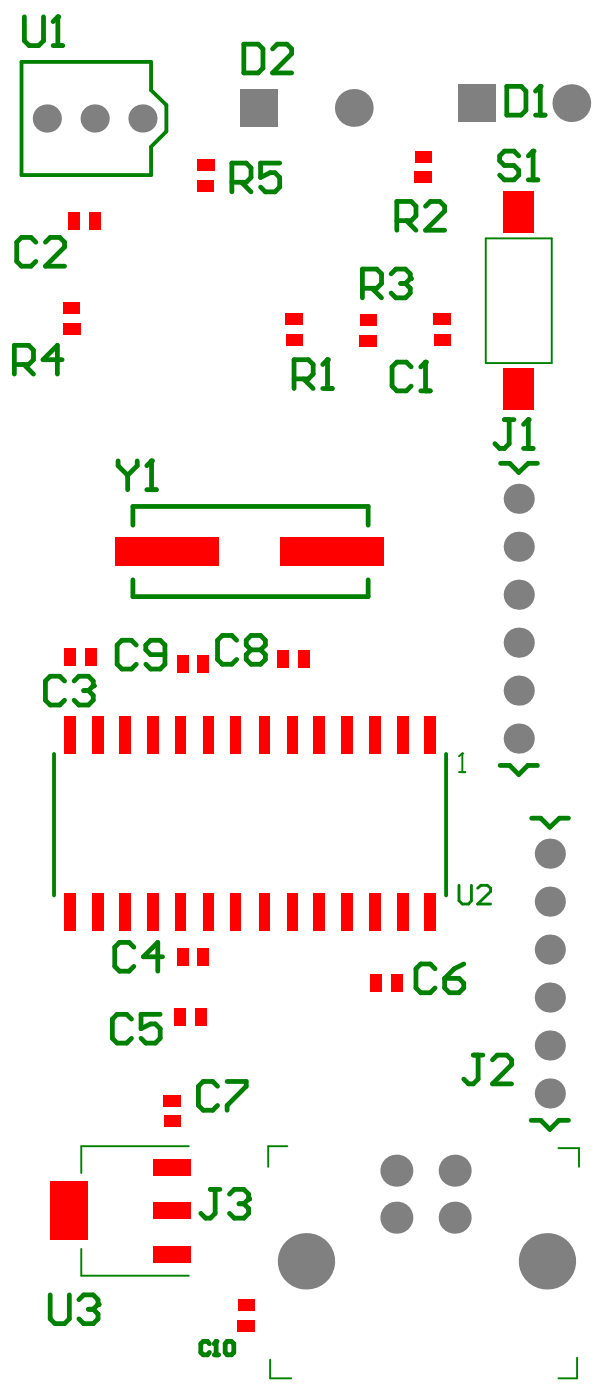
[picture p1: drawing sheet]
<svg xmlns="http://www.w3.org/2000/svg" width="108mm" height="247mm" viewBox="0 0 108 247" stroke-linecap="round" stroke-linejoin="round" font-family="sans-serif">
<path d="M85.7 42h11.6v22h-11.6zM81 136.2h1.1M81.6 132.9v3.3M33.3 202.2h-19v4.7M50.7 202.2h-3.4v3.6M98.5 202.5h3.6v3.3M14.3 220.3v4.7h19M47.6 239.8v3.3h3.8M101.8 239.5v3.6h-3.3" fill="none" stroke="#008000" stroke-width=".34"/>
<path d="M3.8 10.9h22.8v5l2.7 2.6v4.7l-2.7 2.7v5h-22.8zM9.5 133v24.9M78.7 133v24.9" fill="none" stroke="#008000" stroke-width=".67"/>
<path d="M23.4 92.6v-3.3h41.5v3.3M88.3 81.7h1.6l1.6 1.6 1.7-1.6h1.6M23.4 102.3v2.9h41.5v-2.9M88.2 135h1.7l1.6 1.6 1.6-1.6h1.7M93.8 144.3h1.6l1.6 1.6 1.7-1.6h1.6M93.7 197.6h1.7l1.6 1.6 1.6-1.6h1.7" fill="none" stroke="#008000" stroke-width=".84"/>
<circle cx="81.6" cy="132.9" r=".17" fill="#008000"/>
<path d="M81.6 132.9l-.6 .5" fill="none" stroke="#008000" stroke-width=".34"/>
<path d="M11.4 120.1l-.9-.8h-1.6l-.9 .8v3.4l.9 .9h1.6l.9-.9M13.1 120.1l.8-.8h1.7l.8 .8v.9" fill="none" stroke="#008000" stroke-width=".84"/>
<circle cx="16.4" cy="121" r=".42" fill="#008000"/>
<path d="M14.8 121.8h.8M15.6 121.8l.8 .9v.8l-.8 .9h-1.7l-.8-.9M16.4 121l-.8 .8M36.9 237l-.3-.4h-.8l-.4 .4v1.6l.4 .4h.8l.3-.4M37.8 239h.7M38.1 236.6v2.4" fill="none" stroke="#008000" stroke-width=".84"/>
<circle cx="38.1" cy="236.6" r=".42" fill="#008000"/>
<path d="M4.3 3v4.2l.8 .8h1.7l.9-.8v-4.2M9.4 8h1.6M10.2 3v5M6.3 42.7l-.8-.8h-1.7l-.8 .8v3.4l.8 .9h1.7l.8-.9M8 42.7l.9-.8h1.6l.9 .8v.9l-3.4 3.4h3.4M2.5 64.3h2.6l.8-.9v-1.6l-.8-.9h-2.6v5.1M4.2 64.3l1.7 1.7M11 63.4h-3.4l2.5-2.5v5.1M38.1 236.6l-.3 .4M40.1 236.6h.7l.4 .4v1.6l-.4 .4h-.7l-.4-.4v-1.6z" fill="none" stroke="#008000" stroke-width=".84"/>
<circle cx="10.2" cy="3" r=".42" fill="#008000"/>
<path d="M10.2 3l-.8 .8M37.1 209.8h1.7M38 209.8v4.2l-.9 .9h-.8l-.9-.9M40.5 210.6l.8-.8h1.7l.9 .8v.9" fill="none" stroke="#008000" stroke-width=".84"/>
<circle cx="43.9" cy="211.5" r=".42" fill="#008000"/>
<g fill="none" stroke="#008000" stroke-width=".84">
<path d="M40.9 32.2h2.5l.9-.9v-1.7l-.9-.8h-2.5v5M42.6 32.2l1.7 1.6M49.3 28.8h-3.3v2.5l1.6-.8h.9l.8 .8v1.7l-.8 .8h-1.7l-.8-.8M63.9 50.8h2.6l.8-.8v-1.7l-.8-.8h-2.6v5M65.6 50.8l1.7 1.7M69 48.3l.8-.8h1.7l.9 .8v.9M41.7 112.9l-.8-.8h-1.7l-.8 .8v3.4l.8 .9h1.7l.8-.9M44.3 114.6l-.9-.8v-.9l.9-.8h1.7l.8 .8v.9l-.8 .8M44.3 114.6l-.9 .9v.8l.9 .9h1.7l.8-.9v-.8l-.8-.9M44.3 114.6h1.7M38.4 191.6l-.9-.8h-1.7l-.8 .8v3.4l.8 .8h1.7l.9-.8M40.1 190.8h3.3v.8l-3.3 3.4v.8"/>
<path d="M42.2 212.3h.8M43 212.3l.9 .9v.8l-.9 .9h-1.7l-.8-.9M43.9 211.5l-.9 .8"/>
</g>
<circle cx="72.4" cy="49.2" r=".42" fill="#008000"/>
<path d="M70.7 50h.8M71.5 50l.9 .8v.9l-.9 .8h-1.7l-.8-.8M72.4 49.2l-.9 .8M89 74h1.7M89.8 74v4.3l-.8 .8h-.9l-.8-.8M92.3 79.1h1.7M93.2 74v5.1" fill="none" stroke="#008000" stroke-width=".84"/>
<circle cx="93.2" cy="74" r=".42" fill="#008000"/>
<path d="M89.4 15.2h2.5l.9 .9v3.4l-.9 .8h-2.5zM95.3 15.2v5.1M94.5 20.3h1.6M93.2 74l-.9 .9" fill="none" stroke="#008000" stroke-width=".84"/>
<circle cx="95.3" cy="15.2" r=".42" fill="#008000"/>
<path d="M95.3 15.2l-.8 .9M91.5 27.5l-.8-.8h-1.7l-.9 .8v.8l.9 .9h1.7l.8 .8v.9l-.8 .8h-1.7l-.9-.8M93.2 31.7h1.7M94 26.7v5" fill="none" stroke="#008000" stroke-width=".84"/>
<circle cx="94" cy="26.7" r=".42" fill="#008000"/>
<path d="M94 26.7l-.8 .8M8.9 228.4v4.2l.8 .9h1.7l.8-.9v-4.2M13.9 229.2l.9-.8h1.6l.9 .8v.9" fill="none" stroke="#008000" stroke-width=".84"/>
<circle cx="17.3" cy="230.1" r=".42" fill="#008000"/>
<path d="M43 7.8h2.5l.9 .8v3.4l-.9 .9h-2.5zM48.1 8.6l.8-.8h1.7l.8 .8v.9l-3.3 3.4h3.3M70 38.9h2.5l.9-.8v-1.7l-.9-.9h-2.5v5.1M71.7 38.9l1.7 1.7M75.1 36.4l.8-.9h1.7l.8 .9v.8l-3.3 3.4h3.3M72.5 64.7l-.8-.8h-1.7l-.8 .8v3.4l.8 .8h1.7l.8-.8M74.2 68.9h1.7M75.1 63.9v5M15.6 230.9h.8M16.4 230.9l.9 .9v.8l-.9 .9h-1.6l-.9-.9M17.3 230.1l-.9 .8" fill="none" stroke="#008000" stroke-width=".84"/>
<circle cx="75.1" cy="63.9" r=".42" fill="#008000"/>
<path d="M75.1 63.9l-.9 .8M20.8 81.3v.8l1.7 1.7M22.5 83.8v2.6M24.2 81.3v.8l-1.7 1.7M25.9 86.4h1.7M26.7 81.3v5.1M24 113.8l-.8-.9h-1.7l-.8 .9v3.4l.8 .8h1.7l.8-.8M29.1 115.5h-2.5l-.9-.9v-.8l.9-.9h1.7l.8 .9v3.4l-.8 .8h-1.7l-.9-.8M23.2 179.8l-.9-.9h-1.6l-.9 .9v3.3l.9 .9h1.6l.9-.9M23.6 167.1l-.8-.9h-1.7l-.9 .9v3.4l.9 .8h1.7l.8-.8M28.3 178.9h-3.4v2.6l1.7-.9h.8l.9 .9v1.6l-.9 .9h-1.7l-.8-.9M28.7 168.8h-3.4l2.5-2.6v5.1" fill="none" stroke="#008000" stroke-width=".84"/>
<circle cx="26.7" cy="81.3" r=".42" fill="#008000"/>
<path d="M51.9 66.8h2.5l.8-.8v-1.7l-.8-.9h-2.5v5.1M53.6 66.8l1.6 1.7M56.9 68.5h1.7M57.8 63.4v5.1M26.7 81.3l-.8 .8M76.7 170.9l-.8-.9h-1.7l-.8 .9v3.4l.8 .8h1.7l.8-.8M78.4 172.6h2.6l.8 .8v.9l-.8 .8h-1.7l-.9-.8zM81.8 170l-1.7 .9-1.7 1.7M83.5 186.1h1.7M84.3 186.1v4.2l-.8 .9h-.9l-.8-.9M86.9 187l.8-.9h1.7l.8 .9v.8l-3.3 3.4h3.3" fill="none" stroke="#008000" stroke-width=".84"/>
<path d="M81 156.2v2.7l.6 .6h1l.6-.6v-2.7M84.2 156.7l.6-.5h1.1l.6 .5v.6l-2.3 2.2h2.3" fill="none" stroke="#008000" stroke-width=".51"/>
<circle cx="57.8" cy="63.4" r=".42" fill="#008000"/>
<path d="M57.8 63.4l-.9 .9" fill="none" stroke="#008000" stroke-width=".84"/>
<g fill="#808080">
<circle cx="97" cy="176" r="2.66"/>
<circle cx="91.5" cy="121.8" r="2.66"/>
<circle cx="91.5" cy="88" r="2.66"/>
<circle cx="16.7" cy="20.9" r="2.49"/>
<circle cx="8.3" cy="20.9" r="2.49"/>
<circle cx="69.9" cy="206.5" r="2.83"/>
<circle cx="69.9" cy="214.8" r="2.83"/>
<circle cx="62.4" cy="19" r="3.3"/>
<circle cx="96.5" cy="222.5" r="5"/>
<circle cx="97" cy="184.4" r="2.66"/>
<circle cx="97" cy="192.9" r="2.66"/>
<circle cx="97" cy="159" r="2.66"/>
<circle cx="97" cy="167.5" r="2.66"/>
<circle cx="91.5" cy="130.3" r="2.66"/>
<circle cx="91.5" cy="104.9" r="2.66"/>
<circle cx="91.5" cy="113.4" r="2.66"/>
<circle cx="100.8" cy="18.2" r="3.3"/>
<circle cx="91.5" cy="96.4" r="2.66"/>
<circle cx="97" cy="150.6" r="2.66"/>
<circle cx="25.1" cy="20.9" r="2.49"/>
<circle cx="80.2" cy="206.5" r="2.83"/>
<circle cx="80.2" cy="214.8" r="2.83"/>
<circle cx="54" cy="222.5" r="5"/>
</g>
<g fill="#808080">
<path d="M42.4 15.7h6.7v6.6h-6.7z" fill-rule="evenodd"/>
<path d="M80.8 14.9h6.7v6.6h-6.7z" fill-rule="evenodd"/>
</g>
<g fill="#f00">
<path d="M11.4 114.4h2v3h-2z" fill-rule="evenodd"/>
<path d="M11.2 53.3h3v2h-3z" fill-rule="evenodd"/>
<path d="M34.8 167.2h2.1v3.1h-2.1z" fill-rule="evenodd"/>
<path d="M31.2 167.2h2v3.1h-2z" fill-rule="evenodd"/>
<path d="M52.5 114.8h2.1v3h-2.1z" fill-rule="evenodd"/>
<path d="M73.2 26.7h3v2h-3z" fill-rule="evenodd"/>
<path d="M11.3 157.5h2v6.7h-2z" fill-rule="evenodd"/>
<path d="M11.3 126.2h2v6.7h-2z" fill-rule="evenodd"/>
<path d="M11.1 56.9h3.1v2.1h-3.1z" fill-rule="evenodd"/>
<path d="M21.1 157.5h2v6.7h-2z" fill-rule="evenodd"/>
<path d="M21.1 126.2h2v6.7h-2z" fill-rule="evenodd"/>
<path d="M26 157.5h2v6.7h-2z" fill-rule="evenodd"/>
<path d="M26 126.2h2v6.7h-2z" fill-rule="evenodd"/>
<path d="M34.4 177.8h2v3.1h-2z" fill-rule="evenodd"/>
<path d="M34.8 115.6h2.1v3.1h-2.1z" fill-rule="evenodd"/>
<path d="M31.2 115.6h2v3.1h-2z" fill-rule="evenodd"/>
<path d="M40.6 157.5h2v6.7h-2z" fill-rule="evenodd"/>
<path d="M40.6 126.2h2v6.7h-2z" fill-rule="evenodd"/>
<path d="M45.7 157.5h1.9v6.7h-1.9z" fill-rule="evenodd"/>
<path d="M45.7 126.2h1.9v6.7h-1.9z" fill-rule="evenodd"/>
<path d="M55.3 157.5h2v6.7h-2z" fill-rule="evenodd"/>
<path d="M55.3 126.2h2v6.7h-2z" fill-rule="evenodd"/>
<path d="M60.2 157.5h2v6.7h-2z" fill-rule="evenodd"/>
<path d="M60.2 126.2h2v6.7h-2z" fill-rule="evenodd"/>
<path d="M65.4 171.9h2v3h-2z" fill-rule="evenodd"/>
<path d="M65.1 157.5h2v6.7h-2z" fill-rule="evenodd"/>
<path d="M65.1 126.2h2v6.7h-2z" fill-rule="evenodd"/>
<path d="M74.9 157.5h2v6.7h-2z" fill-rule="evenodd"/>
<path d="M74.9 126.2h2v6.7h-2z" fill-rule="evenodd"/>
<path d="M73.1 30.3h3.1v2h-3.1z" fill-rule="evenodd"/>
<path d="M12.1 37.4h2v3h-2z" fill-rule="evenodd"/>
<path d="M15 114.4h2v3h-2z" fill-rule="evenodd"/>
<path d="M42 229.2h2.9v2.1h-2.9z" fill-rule="evenodd"/>
<path d="M28.9 196.8h3v2h-3z" fill-rule="evenodd"/>
<path d="M48.9 114.8h2v3h-2z" fill-rule="evenodd"/>
<path d="M50.4 58.9h3v2h-3z" fill-rule="evenodd"/>
<path d="M34.8 31.8h3v2h-3z" fill-rule="evenodd"/>
<path d="M76.6 58.9h2.9v2h-2.9z" fill-rule="evenodd"/>
<path d="M63.4 59.1h3.1v2h-3.1z" fill-rule="evenodd"/>
<path d="M8.9 208.4h6.6v10.4h-6.6z" fill-rule="evenodd"/>
<path d="M16.2 157.5h2v6.7h-2z" fill-rule="evenodd"/>
<path d="M16.2 126.2h2v6.7h-2z" fill-rule="evenodd"/>
<path d="M41.9 232.9h3v2h-3z" fill-rule="evenodd"/>
<path d="M28.8 193.1h3.1v2.1h-3.1z" fill-rule="evenodd"/>
<path d="M30.8 177.8h2v3.1h-2z" fill-rule="evenodd"/>
<path d="M30.9 157.5h1.9v6.7h-1.9z" fill-rule="evenodd"/>
<path d="M50.6 157.5h1.9v6.7h-1.9z" fill-rule="evenodd"/>
<path d="M35.8 157.5h1.9v6.7h-1.9z" fill-rule="evenodd"/>
<path d="M35.8 126.2h1.9v6.7h-1.9z" fill-rule="evenodd"/>
<path d="M50.6 126.2h1.9v6.7h-1.9z" fill-rule="evenodd"/>
<path d="M30.9 126.2h1.9v6.7h-1.9z" fill-rule="evenodd"/>
<path d="M50.3 55.2h3.1v2.1h-3.1z" fill-rule="evenodd"/>
<path d="M34.7 28.2h3.1v2h-3.1z" fill-rule="evenodd"/>
<path d="M69 171.9h2v3h-2z" fill-rule="evenodd"/>
<path d="M70 157.5h2v6.7h-2z" fill-rule="evenodd"/>
<path d="M70 126.2h2v6.7h-2z" fill-rule="evenodd"/>
<path d="M76.5 55.2h3v2.1h-3z" fill-rule="evenodd"/>
<path d="M63.5 55.4h3v2h-3z" fill-rule="evenodd"/>
<path d="M15.7 37.4h2v3h-2z" fill-rule="evenodd"/>
<path d="M88.9 65.1h5.3v7.2h-5.3z" fill-rule="evenodd"/>
<path d="M88.9 33.8h5.3v7.2h-5.3z" fill-rule="evenodd"/>
<path d="M27.1 204.5h6.6v2.8h-6.6z" fill-rule="evenodd"/>
<path d="M27.1 212.2h6.5v2.8h-6.5z" fill-rule="evenodd"/>
<path d="M27 219.9h6.6v2.8h-6.6z" fill-rule="evenodd"/>
<path d="M20.3 94.7h18.2v5.1h-18.2z" fill-rule="evenodd"/>
<path d="M49.4 94.7h18.3v5.1h-18.3z" fill-rule="evenodd"/>
</g>
</svg>
